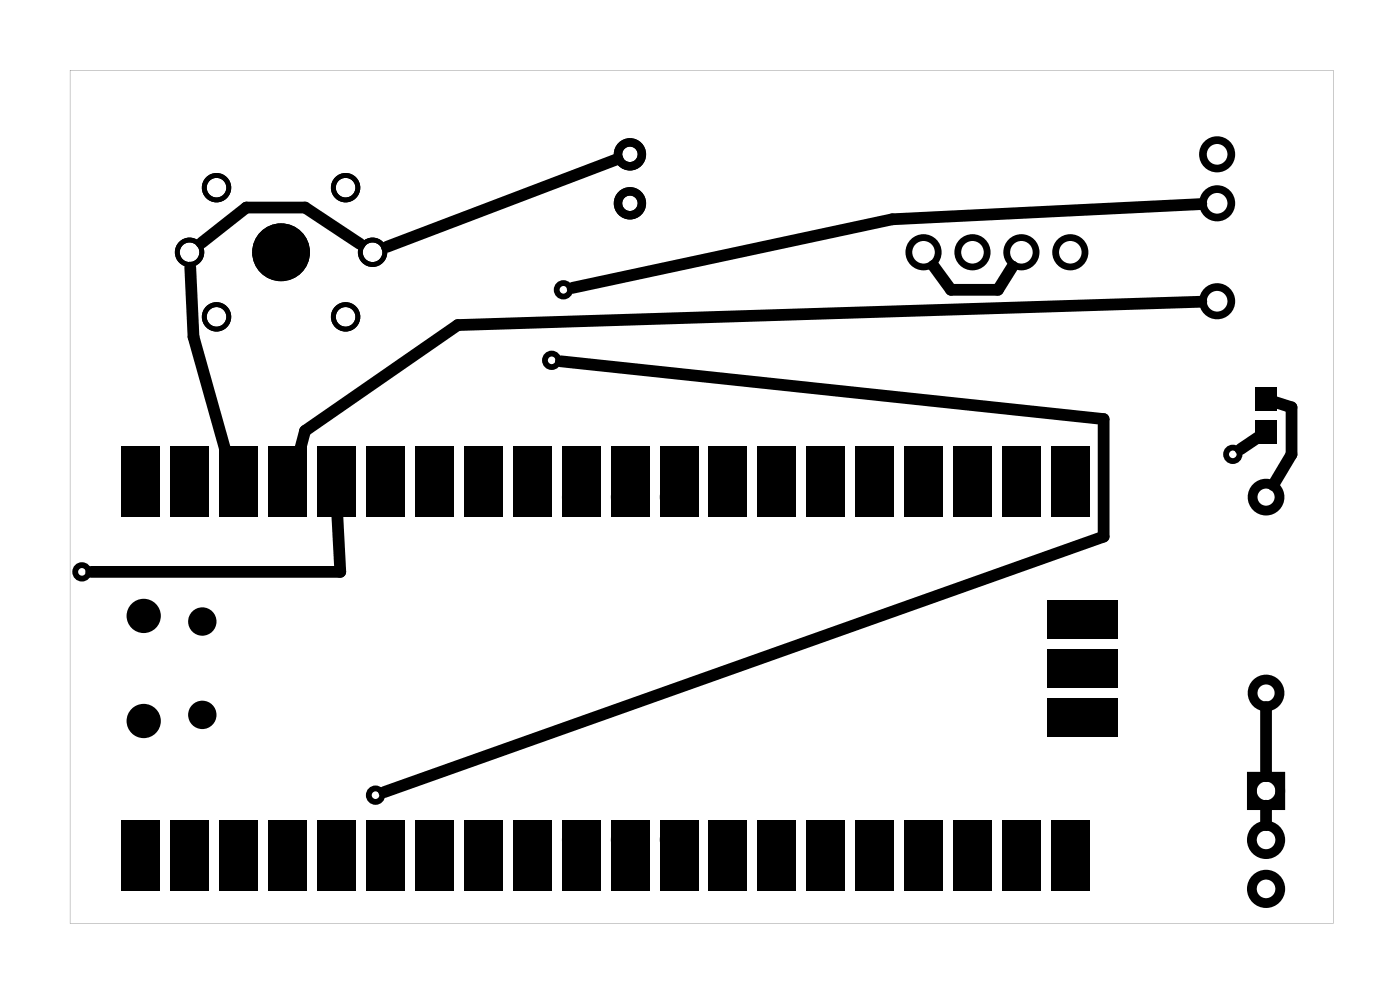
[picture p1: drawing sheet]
<svg xmlns="http://www.w3.org/2000/svg" width="73mm" height="52mm" viewBox="0 0 73 52" stroke-linecap="round" stroke-linejoin="round" font-family="sans-serif">
<g fill="#000">
<path d="M6.3 23.1h2v3.7h-2zM8.9 23.1h1.9v3.7h-1.9zM11.4 23.1h2v3.7h-2zM13.9 23.1h2v3.7h-2zM16.5 23.1h2v3.7h-2zM19 23.1h2v3.7h-2zM21.6 23.1h1.9v3.7h-1.9zM24.1 23.1h2v3.7h-2zM26.6 23.1h2v3.7h-2zM29.2 23.1h2v3.7h-2zM31.7 23.1h2v3.7h-2zM34.3 23.1h1.9v3.7h-1.9z"/>
<path d="M36.8 23.1h2v3.7h-2zM39.3 23.1h2v3.7h-2zM41.9 23.1h2v3.7h-2zM44.4 23.1h2v3.7h-2zM47 23.1h1.9v3.7h-1.9zM49.5 23.1h2v3.7h-2zM52 23.1h2v3.7h-2zM54.3 31.1h3.7v2h-3.7zM54.3 33.7h3.7v1.9h-3.7zM54.3 36.2h3.7v2h-3.7zM54.6 23.1h2v3.7h-2zM65.2 20.1h1.1v1.2h-1.1z"/>
<path d="M65.2 21.8h1.1v1.2h-1.1zM6.3 42.6h2v3.6h-2zM8.9 42.6h1.9v3.6h-1.9zM11.4 42.6h2v3.6h-2zM13.9 42.6h2v3.6h-2zM16.5 42.6h2v3.6h-2zM19 42.6h2v3.6h-2zM21.6 42.6h1.9v3.6h-1.9zM24.1 42.6h2v3.6h-2zM26.6 42.6h2v3.6h-2zM29.2 42.6h2v3.6h-2zM31.7 42.6h2v3.6h-2z"/>
<path d="M34.3 42.6h1.9v3.6h-1.9zM36.8 42.6h2v3.6h-2zM39.3 42.6h2v3.6h-2zM41.9 42.6h2v3.6h-2zM44.4 42.6h2v3.6h-2zM47 42.6h1.9v3.6h-1.9zM49.5 42.6h2v3.6h-2zM52 42.6h2v3.6h-2zM54.6 42.6h2v3.6h-2z"/>
<path d="M3.6 3.6v44.3h65.6v-44.3zM3.6 3.6h65.6v44.3h-65.6z"/>
</g>
<g fill="#000">
<circle cx="14.6" cy="13.1" r="1.5"/>
<circle cx="7.3" cy="25.8" r=".74"/>
<circle cx="7.5" cy="37.4" r=".89"/>
<circle cx="7.5" cy="31.9" r=".89"/>
<circle cx="9.8" cy="25.8" r=".74"/>
<circle cx="10.5" cy="37.1" r=".74"/>
<circle cx="10.5" cy="32.2" r=".74"/>
<circle cx="12.4" cy="25.8" r=".74"/>
<circle cx="14.9" cy="25.8" r=".74"/>
<circle cx="17.5" cy="25.8" r=".74"/>
<circle cx="20" cy="25.8" r=".74"/>
<circle cx="22.5" cy="25.8" r=".74"/>
<circle cx="25.1" cy="25.8" r=".74"/>
<circle cx="27.6" cy="25.8" r=".74"/>
<circle cx="30.2" cy="25.8" r=".74"/>
<circle cx="32.7" cy="25.8" r=".74"/>
<circle cx="35.2" cy="25.8" r=".74"/>
<circle cx="37.8" cy="25.8" r=".74"/>
<circle cx="40.3" cy="25.8" r=".74"/>
<circle cx="42.9" cy="25.8" r=".74"/>
<circle cx="45.4" cy="25.8" r=".74"/>
<circle cx="47.9" cy="25.8" r=".74"/>
<circle cx="50.5" cy="25.8" r=".74"/>
<circle cx="53" cy="25.8" r=".74"/>
<circle cx="55.6" cy="32.1" r=".74"/>
<circle cx="55.6" cy="37.2" r=".74"/>
<circle cx="55.6" cy="25.8" r=".74"/>
<circle cx="55.6" cy="34.7" r=".74"/>
<circle cx="7.3" cy="43.6" r=".74"/>
<circle cx="9.8" cy="43.6" r=".74"/>
<circle cx="12.4" cy="43.6" r=".74"/>
<circle cx="14.9" cy="43.6" r=".74"/>
<circle cx="17.5" cy="43.6" r=".74"/>
<circle cx="20" cy="43.6" r=".74"/>
<circle cx="22.5" cy="43.6" r=".74"/>
<circle cx="25.1" cy="43.6" r=".74"/>
<circle cx="27.6" cy="43.6" r=".74"/>
<circle cx="30.2" cy="43.6" r=".74"/>
<circle cx="32.7" cy="43.6" r=".74"/>
<circle cx="35.2" cy="43.6" r=".74"/>
<circle cx="37.8" cy="43.6" r=".74"/>
<circle cx="40.3" cy="43.6" r=".74"/>
<circle cx="42.9" cy="43.6" r=".74"/>
<circle cx="45.4" cy="43.6" r=".74"/>
<circle cx="47.9" cy="43.6" r=".74"/>
<circle cx="50.5" cy="43.6" r=".74"/>
<circle cx="53" cy="43.6" r=".74"/>
<circle cx="55.6" cy="43.6" r=".74"/>
</g>
<g fill="none" stroke="#000" stroke-width=".51">
<path d="M65 40.3h1.5v1.5h-1.5z"/>
<circle cx="7.3" cy="25.8" r=".74"/>
<circle cx="9.8" cy="25.8" r=".74"/>
<circle cx="12.4" cy="25.8" r=".74"/>
<circle cx="14.9" cy="25.8" r=".74"/>
<circle cx="17.5" cy="25.8" r=".74"/>
<circle cx="20" cy="25.8" r=".74"/>
<circle cx="22.5" cy="25.8" r=".74"/>
<circle cx="25.1" cy="25.8" r=".74"/>
<circle cx="27.6" cy="25.8" r=".74"/>
<circle cx="30.2" cy="25.8" r=".74"/>
<circle cx="32.7" cy="25.8" r=".74"/>
<circle cx="35.2" cy="25.8" r=".74"/>
<circle cx="37.8" cy="25.8" r=".74"/>
<circle cx="40.3" cy="25.8" r=".74"/>
<circle cx="42.9" cy="25.8" r=".74"/>
<circle cx="45.4" cy="25.8" r=".74"/>
<circle cx="47.9" cy="25.8" r=".74"/>
<circle cx="50.5" cy="25.8" r=".74"/>
<circle cx="53" cy="25.8" r=".74"/>
<circle cx="55.6" cy="37.2" r=".74"/>
<circle cx="55.6" cy="34.7" r=".74"/>
<circle cx="55.6" cy="32.1" r=".74"/>
<circle cx="55.6" cy="25.8" r=".74"/>
<circle cx="65.7" cy="35.9" r=".7"/>
<circle cx="65.7" cy="25.8" r=".7"/>
<circle cx="7.3" cy="43.6" r=".74"/>
<circle cx="9.8" cy="43.6" r=".74"/>
<circle cx="12.4" cy="43.6" r=".74"/>
<circle cx="14.9" cy="43.6" r=".74"/>
<circle cx="17.5" cy="43.6" r=".74"/>
<circle cx="20" cy="43.6" r=".74"/>
<circle cx="22.5" cy="43.6" r=".74"/>
<circle cx="25.1" cy="43.6" r=".74"/>
<circle cx="27.6" cy="43.6" r=".74"/>
<circle cx="30.2" cy="43.6" r=".74"/>
<circle cx="32.7" cy="43.6" r=".74"/>
<circle cx="35.2" cy="43.6" r=".74"/>
<circle cx="37.8" cy="43.6" r=".74"/>
<circle cx="40.3" cy="43.6" r=".74"/>
<circle cx="42.9" cy="43.6" r=".74"/>
<circle cx="45.4" cy="43.6" r=".74"/>
<circle cx="47.9" cy="43.6" r=".74"/>
<circle cx="50.5" cy="43.6" r=".74"/>
<circle cx="53" cy="43.6" r=".74"/>
<circle cx="55.6" cy="43.6" r=".74"/>
<circle cx="65.7" cy="46.1" r=".74"/>
<circle cx="65.7" cy="41" r=".74"/>
<circle cx="65.7" cy="43.6" r=".74"/>
</g>
<g fill="none" stroke="#000" stroke-width=".35">
<circle cx="47.9" cy="13.1" r=".76"/>
<circle cx="50.5" cy="13.1" r=".76"/>
<circle cx="53" cy="13.1" r=".76"/>
<circle cx="55.6" cy="13.1" r=".76"/>
</g>
<g fill="none" stroke="#000" stroke-width=".4">
<circle cx="63.2" cy="15.6" r=".74"/>
<circle cx="63.2" cy="8" r=".74"/>
<circle cx="63.2" cy="10.5" r=".74"/>
</g>
<g fill="none" stroke="#000" stroke-width=".25">
<circle cx="9.8" cy="13.1" r=".64"/>
<circle cx="11.2" cy="16.4" r=".64"/>
<circle cx="11.2" cy="9.7" r=".64"/>
<circle cx="17.9" cy="16.4" r=".64"/>
<circle cx="17.9" cy="9.7" r=".64"/>
<circle cx="19.3" cy="13.1" r=".64"/>
</g>
<g fill="none" stroke="#000" stroke-width=".44">
<circle cx="32.7" cy="10.5" r=".62"/>
<circle cx="32.7" cy="8" r=".62"/>
</g>
<g fill="none" stroke="#000" stroke-width=".3">
<circle cx="28.6" cy="18.7" r=".35"/>
<circle cx="29.2" cy="15" r=".35"/>
<circle cx="4.3" cy="29.7" r=".35"/>
<circle cx="64" cy="23.6" r=".35"/>
<circle cx="19.5" cy="41.2" r=".35"/>
</g>
<path d="M9.9 13.9l.1 3.6 2.2 7.5M10.5 12.6l2.3-1.8h3l2.9 1.8M29.1 18.7l28.2 3v6.1l-37.4 13.3M32.1 8.2l-12 4.6M48.5 13.8l.9 1.2h2.4l.8-1.2M62.4 15.7l-38.6 1.2-8 5.4-.7 2.7M62.4 10.6l-16.1 .8-16.6 3.5M17.5 26.5l.2 3.2h-13M65.3 22.7l-.9 .6M65.7 36.7v3.6M66.1 20.8l.9 .3v2.5l-.9 1.6M65.7 41.8v1" fill="none" stroke="#000" stroke-width=".61"/>
</svg>
